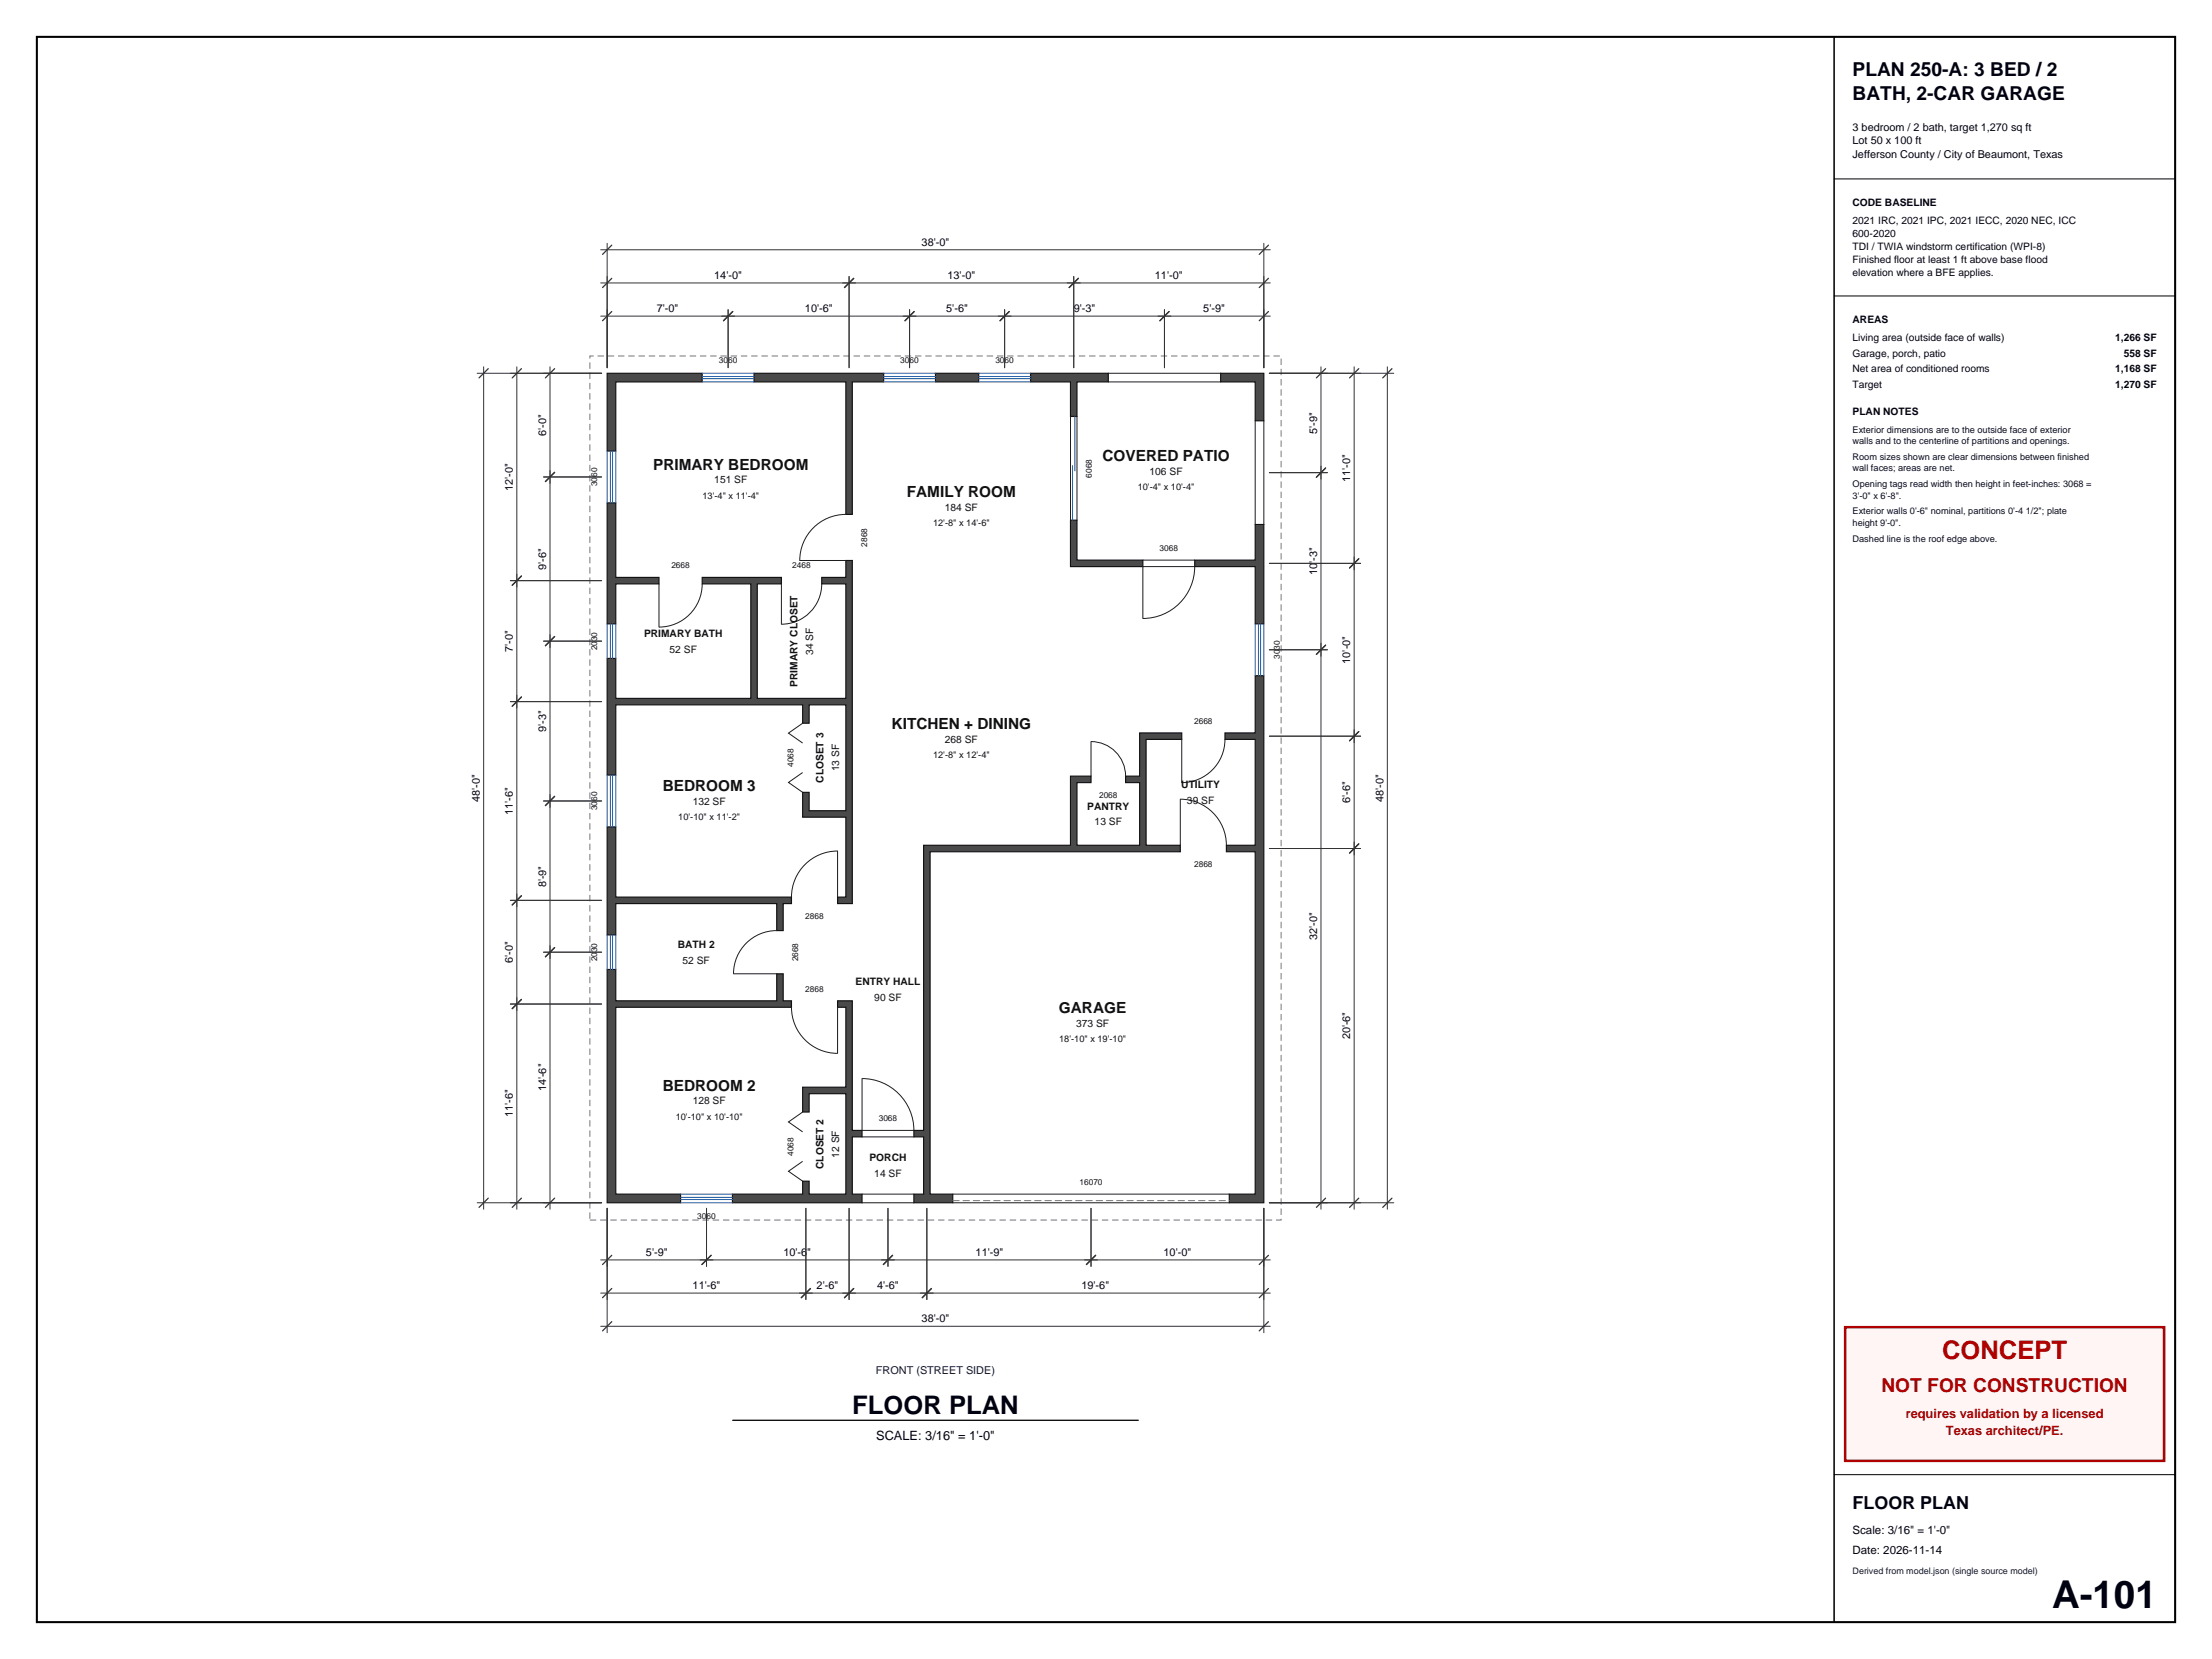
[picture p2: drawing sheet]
<svg xmlns="http://www.w3.org/2000/svg" width="610mm" height="457mm" viewBox="0 0 610 457" stroke-linecap="round" stroke-linejoin="round" font-family="sans-serif">
<defs><g id="words">
<text font-size="10.6" fill="#000111" x="565.5" y="443.2">A-101</text>
<text font-size="7.1" fill="#b00000" x="535.2" y="374.6">CONCEPT</text>
<text font-size="7.1" fill="#000111" x="234.9" y="389.6">FLOOR PLAN</text>
<g font-size="5.3" fill="#000111">
<text x="510.5" y="21">PLAN 250-A: 3 BED / 2</text>
<text x="510.5" y="27.6">BATH, 2-CAR GARAGE</text>
</g>
<text font-size="5.3" fill="#b00000" x="518.5" y="383.7">NOT FOR CONSTRUCTION</text>
<text font-size="4.9" fill="#000111" x="510.5" y="415.8">FLOOR PLAN</text>
<g font-size="4.2" fill="#111">
<text x="180" y="129.4">PRIMARY BEDROOM</text>
<text x="303.8" y="127">COVERED PATIO</text>
<text x="249.9" y="137">FAMILY ROOM</text>
<text x="245.7" y="200.8">KITCHEN + DINING</text>
<text x="182.6" y="217.9">BEDROOM 3</text>
<text x="291.8" y="279.1">GARAGE</text>
<text x="182.6" y="300.5">BEDROOM 2</text>
</g>
<g font-size="3.5" fill="#b00000">
<text x="525.2" y="390.8">requires validation by a licensed</text>
<text x="536.3" y="395.6">Texas architect/PE.</text>
</g>
<text font-size="3.5" fill="#000111" x="241.5" y="396.7">SCALE: 3/16&quot; = 1'-0&quot;</text>
<g font-size="3.2" fill="#000111">
<text x="510.5" y="422.8">Scale: 3/16&quot; = 1'-0&quot;</text>
<text x="510.5" y="428.4">Date: 2026-11-14</text>
</g>
<g font-size="3" fill="#000111">
<text x="510.5" y="36">3 bedroom / 2 bath, target 1,270 sq ft</text>
<text x="510.5" y="39.8">Lot 50 x 100 ft</text>
<text x="510.5" y="43.6">Jefferson County / City of Beaumont, Texas</text>
<text x="254" y="67.8">38'-0&quot;</text>
<text x="196.8" y="76.9">14'-0&quot;</text>
<text x="261.1" y="76.9">13'-0&quot;</text>
<text x="318.3" y="76.9">11'-0&quot;</text>
<text x="181" y="86">7'-0&quot;</text>
<text x="221.8" y="86">10'-6&quot;</text>
<text x="260.8" y="86">5'-6&quot;</text>
<text x="295.9" y="86">9'-3&quot;</text>
<text x="331.6" y="86">5'-9&quot;</text>
<text x="363" y="119.5" transform="rotate(-90 363 119.5)">5'-9&quot;</text>
<text x="150.5" y="120.1" transform="rotate(-90 150.5 120.1)">6'-0&quot;</text>
<text x="141.4" y="135.3" transform="rotate(-90 141.4 135.3)">12'-0&quot;</text>
<text x="372.1" y="132.9" transform="rotate(-90 372.1 132.9)">11'-0&quot;</text>
<text x="150.5" y="157.1" transform="rotate(-90 150.5 157.1)">9'-6&quot;</text>
<text x="363" y="158.5" transform="rotate(-90 363 158.5)">10'-3&quot;</text>
<text x="141.4" y="179.7" transform="rotate(-90 141.4 179.7)">7'-0&quot;</text>
<text x="372.1" y="182.9" transform="rotate(-90 372.1 182.9)">10'-0&quot;</text>
<text x="150.5" y="201.7" transform="rotate(-90 150.5 201.7)">9'-3&quot;</text>
<text x="132.2" y="221" transform="rotate(-90 132.2 221)">48'-0&quot;</text>
<text x="372.1" y="221.3" transform="rotate(-90 372.1 221.3)">6'-6&quot;</text>
<text x="381.3" y="221" transform="rotate(-90 381.3 221)">48'-0&quot;</text>
<text x="141.4" y="224.6" transform="rotate(-90 141.4 224.6)">11'-6&quot;</text>
<text x="150.5" y="244.6" transform="rotate(-90 150.5 244.6)">8'-9&quot;</text>
<text x="363" y="259.1" transform="rotate(-90 363 259.1)">32'-0&quot;</text>
<text x="141.4" y="265.4" transform="rotate(-90 141.4 265.4)">6'-0&quot;</text>
<text x="372.1" y="286.5" transform="rotate(-90 372.1 286.5)">20'-6&quot;</text>
<text x="150.5" y="300.8" transform="rotate(-90 150.5 300.8)">14'-6&quot;</text>
<text x="141.4" y="307.9" transform="rotate(-90 141.4 307.9)">11'-6&quot;</text>
<text x="178" y="346.1">5'-9&quot;</text>
<text x="215.9" y="346.1">10'-6&quot;</text>
<text x="268.9" y="346.1">11'-9&quot;</text>
<text x="320.7" y="346.1">10'-0&quot;</text>
<text x="190.9" y="355.3">11'-6&quot;</text>
<text x="225.1" y="355.3">2'-6&quot;</text>
<text x="241.7" y="355.3">4'-6&quot;</text>
<text x="298" y="355.3">19'-6&quot;</text>
<text x="254" y="364.4">38'-0&quot;</text>
</g>
<text font-size="3" fill="#000555" x="241.4" y="378.8">FRONT (STREET SIDE)</text>
<g font-size="2.8" fill="#000111">
<text x="510.5" y="56.7">CODE BASELINE</text>
<text x="510.5" y="61.8">2021 IRC, 2021 IPC, 2021 IECC, 2020 NEC, ICC</text>
<text x="510.5" y="65.3">600-2020</text>
<text x="510.5" y="68.9">TDI / TWIA windstorm certification (WPI-8)</text>
<text x="510.5" y="72.4">Finished floor at least 1 ft above base flood</text>
<text x="510.5" y="76">elevation where a BFE applies.</text>
<text x="510.5" y="88.9">AREAS</text>
<text x="510.5" y="94">Living area (outside face of walls)</text>
<text x="582.9" y="94">1,266 SF</text>
<text x="510.5" y="98.3">Garage, porch, patio</text>
<text x="585.3" y="98.3">558 SF</text>
<text x="510.5" y="102.6">Net area of conditioned rooms</text>
<text x="510.5" y="107">Target</text>
<text x="582.9" y="102.6">1,168 SF</text>
<text x="582.9" y="107">1,270 SF</text>
<text x="510.5" y="114.3">PLAN NOTES</text>
</g>
<g font-size="2.8" fill="#111">
<text x="316.8" y="130.8">106 SF</text>
<text x="196.9" y="133.2">151 SF</text>
<text x="260.4" y="140.8">184 SF</text>
<text x="177.5" y="175.5">PRIMARY BATH</text>
<text x="184.5" y="179.9">52 SF</text>
<text x="224.1" y="180.5" transform="rotate(-90 224.1 180.5)">34 SF</text>
<text x="219.8" y="189.3" transform="rotate(-90 219.8 189.3)">PRIMARY CLOSET</text>
<text x="260.4" y="204.6">268 SF</text>
<text x="226.9" y="215.7" transform="rotate(-90 226.9 215.7)">CLOSET 3</text>
<text x="231.2" y="212.6" transform="rotate(-90 231.2 212.6)">13 SF</text>
<text x="190.9" y="221.8">132 SF</text>
<text x="325.6" y="217.2">UTILITY</text>
<text x="327.1" y="221.5">39 SF</text>
<text x="299.6" y="223.2">PANTRY</text>
<text x="301.7" y="227.5">13 SF</text>
<text x="186.8" y="261.3">BATH 2</text>
<text x="188.1" y="265.6">52 SF</text>
<text x="235.8" y="271.5">ENTRY HALL</text>
<text x="240.9" y="275.9">90 SF</text>
<text x="296.6" y="282.9">373 SF</text>
<text x="190.9" y="304.4">128 SF</text>
<text x="226.9" y="322.1" transform="rotate(-90 226.9 322.1)">CLOSET 2</text>
<text x="231.2" y="319" transform="rotate(-90 231.2 319)">12 SF</text>
<text x="239.6" y="320.1">PORCH</text>
<text x="240.9" y="324.4">14 SF</text>
</g>
<g font-size="2.5" fill="#000333">
<text x="510.5" y="119.3">Exterior dimensions are to the outside face of exterior</text>
<text x="510.5" y="122.4">walls and to the centerline of partitions and openings.</text>
<text x="510.5" y="126.8">Room sizes shown are clear dimensions between finished</text>
<text x="510.5" y="129.9">wall faces; areas are net.</text>
<text x="510.5" y="134.3">Opening tags read width then height in feet-inches: 3068 =</text>
<text x="510.5" y="137.4">3'-0&quot; x 6'-8&quot;.</text>
<text x="510.5" y="141.8">Exterior walls 0'-6&quot; nominal, partitions 0'-4 1/2&quot;; plate</text>
<text x="510.5" y="144.9">height 9'-0&quot;.</text>
<text x="510.5" y="149.3">Dashed line is the roof edge above.</text>
</g>
<g font-size="2.5" fill="#111">
<text x="193.6" y="137.4">13'-4&quot; x 11'-4&quot;</text>
<text x="313.5" y="135">10'-4&quot; x 10'-4&quot;</text>
<text x="257.1" y="145">12'-8&quot; x 14'-6&quot;</text>
<text x="257.1" y="208.9">12'-8&quot; x 12'-4&quot;</text>
<text x="186.9" y="226">10'-10&quot; x 11'-2&quot;</text>
<text x="291.9" y="287.1">18'-10&quot; x 19'-10&quot;</text>
<text x="186.2" y="308.6">10'-10&quot; x 10'-10&quot;</text>
</g>
<text font-size="2.5" fill="#000555" x="510.5" y="433.7">Derived from model.json (single source model)</text>
<g font-size="2.3" fill="#111">
<text x="198.1" y="100.1">3060</text>
<text x="248.1" y="100.1">3060</text>
<text x="274.3" y="100.1">3060</text>
<text x="300.9" y="131.6" transform="rotate(-90 300.9 131.6)">6068</text>
<text x="164.6" y="134" transform="rotate(-90 164.6 134)">3060</text>
<text x="239" y="150.7" transform="rotate(-90 239 150.7)">2868</text>
<text x="319.6" y="151.9">3068</text>
<text x="185" y="156.7">2668</text>
<text x="218.4" y="156.7">2468</text>
<text x="164.6" y="179.2" transform="rotate(-90 164.6 179.2)">2030</text>
<text x="352.7" y="181.6" transform="rotate(-90 352.7 181.6)">3030</text>
<text x="329.1" y="199.5">2668</text>
<text x="218.7" y="211.4" transform="rotate(-90 218.7 211.4)">4068</text>
<text x="302.9" y="219.8">2068</text>
<text x="164.6" y="223.3" transform="rotate(-90 164.6 223.3)">3060</text>
<text x="329.1" y="238.9">2868</text>
<text x="221.9" y="253.1">2868</text>
<text x="164.6" y="265" transform="rotate(-90 164.6 265)">2030</text>
<text x="220" y="265" transform="rotate(-90 220 265)">2668</text>
<text x="221.9" y="273.3">2868</text>
<text x="242.2" y="309.1">3068</text>
<text x="218.7" y="318.5" transform="rotate(-90 218.7 318.5)">4068</text>
<text x="297.5" y="326.6">16070</text>
<text x="192.2" y="335.9">3060</text>
</g>
</g></defs>
<path d="M10.2 10.2h589.2v436.8h-589.2z" fill="none" stroke="#000" stroke-width=".56"/>
<path d="M505.5 10.2v436.8" fill="none" stroke="#000" stroke-width=".42"/>
<path d="M505.5 49.3h93.9M505.5 81.6h93.9" fill="none" stroke="#000" stroke-width=".28"/>
<path d="M508.5 365.8h87.9v36.8h-87.9z" fill-rule="evenodd" fill="#fff5f5" stroke="#b00000" stroke-width=".71" stroke-linecap="butt"/>
<path d="M505.5 406.4h93.9" fill="none" stroke="#000" stroke-width=".28"/>
<g fill="#4a4a4a" stroke="#111" stroke-width=".32">
<path d="M345.9 186.2h2.4v145.3h-9.5v-2.4h7.1v-94.4h-7.9v-1.8h7.9v-29.1h-8.3v-1.8h8.3z" fill-rule="evenodd"/>
<path d="M329.2 154.4h16.7v-9.9h2.4v27.4h-2.4v-15.7h-16.7z" fill-rule="evenodd"/>
<path d="M336.4 102.9h11.9v13.1h-2.4v-10.7h-9.5z" fill-rule="evenodd"/>
<path d="M207.8 102.9h35.7v2.4h-8.6v36.5h-1.8v-36.5h-25.3z" fill-rule="evenodd"/>
<path d="M284 102.9h21.4v2.4h-8.6v9.5h-1.8v-9.5h-11z" fill-rule="evenodd"/>
<path d="M257.8 102.9h11.9v2.4h-11.9z" fill-rule="evenodd"/>
<path d="M167.3 102.9h26.2v2.4h-23.8v19h-2.4z" fill-rule="evenodd"/>
<path d="M167.3 138.6h2.4v20.5h11.9v1.8h-11.9v11h-2.4z" fill-rule="evenodd"/>
<path d="M167.3 181.5h2.4v11h37.2v-31.6h-13.4v-1.8h21.8v1.8h-6.6v31.6h24.4v-31.6h-6.6v-1.8h6.6v-4.6h1.8v94.5h-4.1v-1.8h2.3v-22h-11.9v-6.8h1.8v5h10.1v-29.1h-10.1v5h-1.8v-5h-51.5v19.3h-2.4z" fill-rule="evenodd"/>
<path d="M167.3 227.9h2.4v19.3h48.4v1.8h-2.3v7.5h-1.7v-7.5h-44.4v8.7h-2.4z" fill-rule="evenodd"/>
<path d="M167.3 267.2h2.4v8.6h44.4v-7.4h1.7v7.4h2.3v1.8h-48.4v51.5h17.9v2.4h-20.3z" fill-rule="evenodd"/>
<path d="M230.8 275.8h4.1v35.7h2.7v1.8h-2.7v15.8h2.7v2.4h-35.7v-2.4h19.3v-3.6h1.8v3.6h10.1v-27.7h-10.1v5.1h-1.8v-6.9h11.9v-22h-2.3z" fill-rule="evenodd"/>
<path d="M295 143.4h1.8v11h18.2v1.8h-20z" fill-rule="evenodd"/>
<path d="M254.5 232.9h40.5v-19h5.7v1.8h-3.9v17.2h17.3v-17.2h-3.9v-1.8h3.9v-11.9h11.6v1.8h-9.8v29.1h9.4v1.8h-69v94.4h6.3v2.4h-10.7v-2.4h2.6v-15.8h-2.6v-1.8h2.6z" fill-rule="evenodd"/>
</g>
<g fill="none" stroke="#1d1d1d" stroke-width=".28">
<path d="M295 114.8v28.6M296.8 114.8v28.6M305.4 102.9h31M305.4 105.3h31M345.9 116v28.5M348.3 116v28.5M233.1 141.8a12.7 12.7 0 0 0-12.7 12.7h12.7M315 156.2h14.2a14.3 14.3 0 0 1-14.2 14.2zM315 154.4h14.2M181.6 160.9v11.9a11.9 11.9 0 0 0 11.9-11.9M215.3 160.9v11.1a11.1 11.1 0 0 0 11.2-11.1M221.2 199.3l-3.9 2.7 3.9 2.8"/>
<path d="M221.2 212.9l-3.9 2.7 3.9 2.8M300.7 213.9v-9.5a9.5 9.5 0 0 1 9.5 9.5M325.7 203.8v11.9a11.9 11.9 0 0 0 11.9-11.9M325.3 232.9v-12.7a12.7 12.7 0 0 1 12.7 12.7M214.1 256.5a11.9 11.9 0 0 0-12 11.9h12M218.1 247.2a12.7 12.7 0 0 1 12.7-12.7v12.7M218.1 277.6a12.7 12.7 0 0 0 12.7 12.7v-12.7M237.6 297.2a14.3 14.3 0 0 1 14.3 14.3h-14.3zM221.2 306.5l-3.9 2.7 3.9 2.7M237.6 313.3h14.3M221.2 320.1l-3.9 2.7 3.9 2.7M237.6 331.5h14.3"/>
<path d="M237.6 329.1h14.3M262.6 331.5h76.2M262.6 329.1h76.2"/>
</g>
<path d="M262.6 330.9h76.2" fill="none" stroke="#777" stroke-width=".28" stroke-dasharray="1.8 1.1"/>
<g fill="none" stroke="#1558a6" stroke-width=".28">
<path d="M193.5 102.9h14.3M193.5 105.3h14.3M193.5 103.8h14.3M193.5 104.4h14.3M243.5 102.9h14.3M243.5 105.3h14.3M243.5 103.8h14.3M243.5 104.4h14.3M269.7 102.9h14.3M269.7 105.3h14.3M269.7 103.8h14.3M269.7 104.4h14.3"/>
<path d="M296.2 114.8v15M167.3 124.3v14.3M168.2 124.3v14.3M168.8 124.3v14.3M169.7 124.3v14.3M295.6 128.3v15.1M167.3 171.9v9.6M168.2 171.9v9.6M168.8 171.9v9.6M169.7 171.9v9.6M345.9 171.9v14.3M346.8 171.9v14.3"/>
<path d="M347.4 171.9v14.3M348.3 171.9v14.3M167.3 213.6v14.3M168.2 213.6v14.3M168.8 213.6v14.3M169.7 213.6v14.3M167.3 257.7v9.5M168.2 257.7v9.5M168.8 257.7v9.5M169.7 257.7v9.5M187.6 331.5h14.3M187.6 329.1h14.3"/>
<path d="M187.6 330.6h14.3M187.6 330h14.3"/>
</g>
<path d="M162.6 98.1h190.5v238.1h-190.5z" fill="none" stroke="#777" stroke-width=".28" stroke-dasharray="1.8 1.1" stroke-linecap="butt"/>
<g fill="none" stroke="#333" stroke-width=".28">
<path d="M165.5 78h184.6M165.5 68.8h184.6M167.3 67.1v34.2M234 76.2v25.1M295.9 76.2v25.1M348.3 67.1v34.2M165.5 87.1h184.6M200.7 85.3v16M250.7 85.3v16M276.9 85.3v16M320.9 85.3v16M131.5 102.9h34.3"/>
<path d="M133.3 101.1v232.1M142.4 101.1v232.1M151.6 101.1v232.1M349.8 102.9h34.3M364 101.1v232.1M373.2 101.1v232.1M382.3 101.1v232.1M149.8 131.4h16M349.8 130.3h16M349.8 155.3h25.2M140.7 160h25.1M149.8 176.7h16"/>
<path d="M349.8 179.1h16M140.7 193.4h25.1M349.8 202.9h25.2M149.8 220.7h16M349.8 233.8h25.2M140.7 248.1h25.1M140.7 276.7h25.1M149.8 262.4h16M131.5 331.5h34.3M167.3 333v34.3M194.7 333v16M222.1 333v25.1"/>
<path d="M234 333v25.1M244.7 333v16M255.4 333v25.1M300.7 333v16M348.3 333v34.3M349.8 331.5h34.3M165.5 347.2h184.6M165.5 356.4h184.6M165.5 365.5h184.6"/>
</g>
<g fill="none" stroke="#333" stroke-width=".35">
<path d="M168.6 76.7l-2.5 2.5M168.6 67.6l-2.5 2.5M235.3 76.7l-2.6 2.5M297.2 76.7l-2.6 2.5M349.6 76.7l-2.6 2.5M349.6 67.6l-2.6 2.5M168.6 85.9l-2.5 2.5M201.9 85.9l-2.5 2.5M251.9 85.9l-2.5 2.5M278.1 85.9l-2.5 2.5M322.2 85.9l-2.6 2.5M349.6 85.9l-2.6 2.5"/>
<path d="M134.6 101.6l-2.6 2.5M143.7 101.6l-2.5 2.5M152.8 101.6l-2.5 2.5M365.3 101.6l-2.5 2.5M374.5 101.6l-2.6 2.5M383.6 101.6l-2.5 2.5M152.8 130.2l-2.5 2.5M365.3 129l-2.5 2.5M143.7 158.7l-2.5 2.6M374.5 154l-2.6 2.5M152.8 175.4l-2.5 2.6M365.3 177.8l-2.5 2.5"/>
<path d="M143.7 192.1l-2.5 2.5M152.8 219.5l-2.5 2.5M374.5 201.6l-2.6 2.6M374.5 232.6l-2.6 2.5M143.7 246.9l-2.5 2.5M143.7 275.4l-2.5 2.6M152.8 261.1l-2.5 2.6M134.6 330.2l-2.6 2.5M143.7 330.2l-2.5 2.5M152.8 330.2l-2.5 2.5M365.3 330.2l-2.5 2.5M374.5 330.2l-2.6 2.5"/>
<path d="M383.6 330.2l-2.5 2.5M168.6 345.9l-2.5 2.6M168.6 355.1l-2.5 2.5M196 345.9l-2.6 2.6M223.4 355.1l-2.6 2.5M235.3 355.1l-2.6 2.5M246 345.9l-2.6 2.6M256.7 355.1l-2.5 2.5M301.9 345.9l-2.5 2.6M349.6 345.9l-2.6 2.6M349.6 355.1l-2.6 2.5M168.6 364.2l-2.5 2.6"/>
<path d="M349.6 364.2l-2.6 2.6"/>
</g>
<path d="M201.9 391.4h111.8" fill="none" stroke="#000" stroke-width=".35"/>
<use href="#words"/>
</svg>
